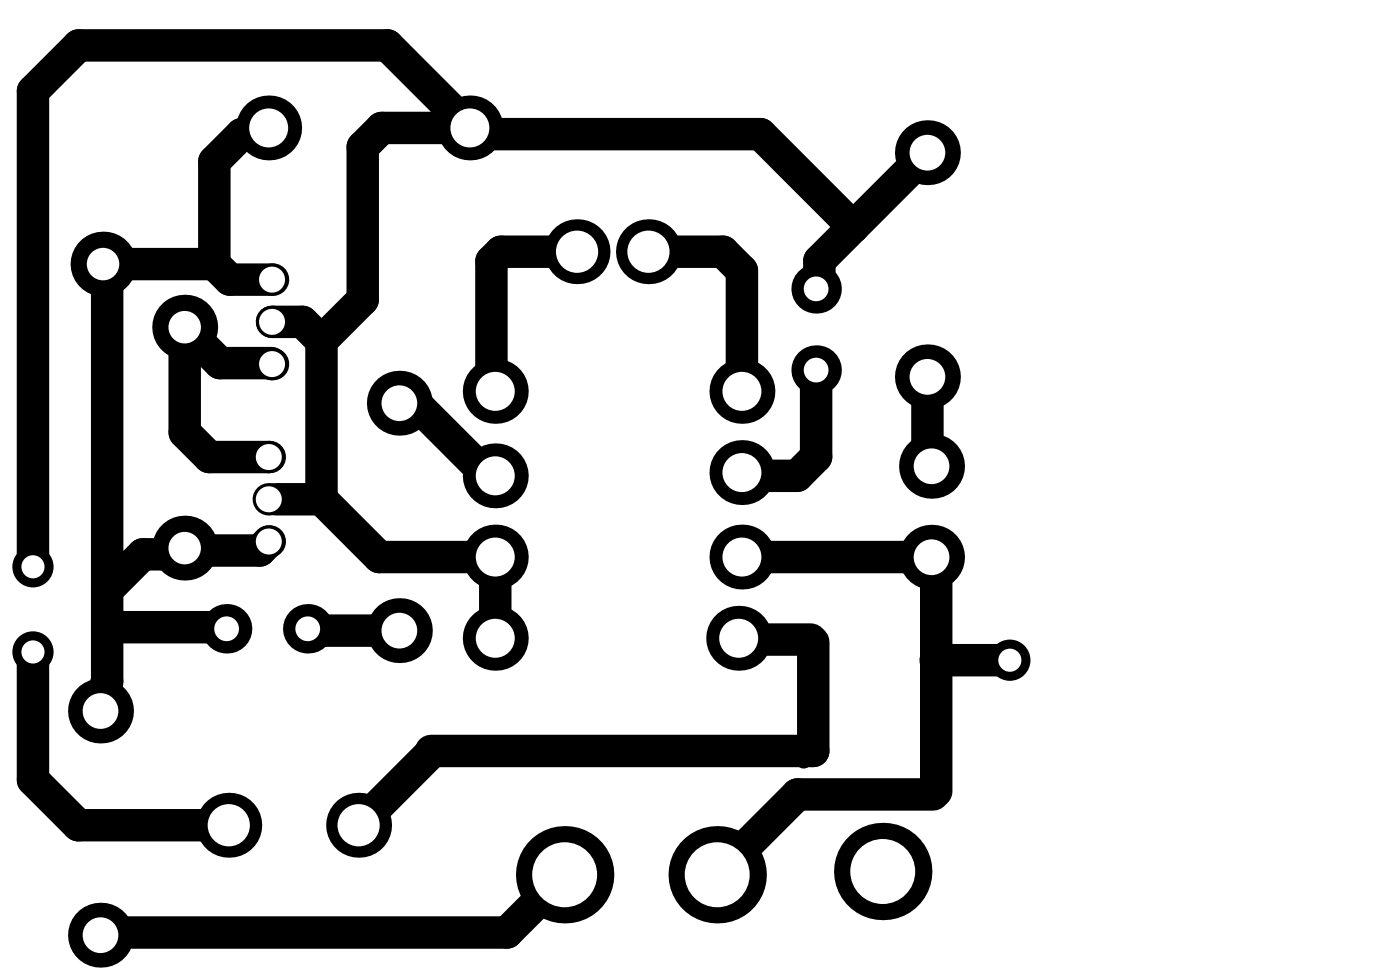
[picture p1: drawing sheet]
<svg xmlns="http://www.w3.org/2000/svg" width="144mm" height="100mm" viewBox="0 0 144 100" stroke-linecap="round" stroke-linejoin="round" font-family="sans-serif">
<g fill="none" stroke="#000" stroke-width="3.3">
<path d="M27.6 13.1l-.7 .7h-2.1l-2.8 2.8v10.5M48.2 13.1h-9l-2 2v15.6l-4.2 4.2M95.1 15.7l-11.1 11v2.6l-.3 .3M10.6 27.1h11.4M11 27.1v42.7l-.1 2.4-.6 .7M18.9 33.5v10.8l2.6 2.5h6.1M18.9 33.6l3.7 3.6h5.2l.1 .1M22 27.1l1.6 1.6h4.3M27.9 33h3.1l2 1.9M33 34.9v16.3M60.1 25.8h-8.7l-1 1v12.9M66.5 25.8h7.6l2 2v12.3"/>
<path d="M83.7 37.9v8.9l-1.9 2h-5.7M87.5 23.3l-9.5-9.5h-29.2l-9.1-9.1h-31.6l-4.7 4.6v48.8M95.1 38.6v8.8M27.6 55.5l-1 .9h-7.4l-.3-.2-.6 .6h-3.6l-3.3 3.3M28.3 51.2h4.7M33 51.2l5.9 5.9h11.9v8.3M41 41.3h1.6l7.3 7.3h.7M76.1 57.1h19.4l.5 .5v23.5M3.4 66.8v13.1l4.6 4.7h15.5M11 64.3h12.1l.1 .2M31.9 64.6h9.1M44.2 77.2l-7.4 7.4"/>
<path d="M76.1 65.4l.1 .2h6.9M83.4 65.8v11.2h-39.2M96 67.7h7.6M57.9 89.7l-5.9 5.9h-41.7M95.7 81.4h-13.9l-8.2 8.3"/>
</g>
<path d="M50.4 39.7l.4 .4M95.1 47.4l.4 .4M83.1 65.6l1 .9M83.4 77l-1 1M96.1 81.1l-1 1" fill="none" stroke="#000" stroke-width="1.7"/>
<circle cx="3.4" cy="66.8" r="2.11" fill="#000"/>
<circle cx="3.4" cy="66.8" r="1.18" fill="#fff"/>
<circle cx="3.4" cy="58.1" r="2.11" fill="#000"/>
<circle cx="3.4" cy="58.1" r="1.18" fill="#fff"/>
<circle cx="103.6" cy="67.7" r="2.11" fill="#000"/>
<circle cx="103.6" cy="67.7" r="1.18" fill="#fff"/>
<circle cx="31.6" cy="64.5" r="2.54" fill="#000"/>
<circle cx="31.6" cy="64.5" r="1.27" fill="#fff"/>
<circle cx="27.6" cy="51.2" r="1.66" fill="#000"/>
<circle cx="27.6" cy="51.2" r="1.33" fill="#fff"/>
<circle cx="27.6" cy="46.8" r="1.66" fill="#000"/>
<circle cx="27.6" cy="46.8" r="1.33" fill="#fff"/>
<circle cx="27.9" cy="33" r="1.66" fill="#000"/>
<circle cx="27.9" cy="33" r="1.33" fill="#fff"/>
<circle cx="10.3" cy="95.9" r="3.3" fill="#000"/>
<circle cx="10.3" cy="95.9" r="1.83" fill="#fff"/>
<circle cx="10.6" cy="27.1" r="3.3" fill="#000"/>
<circle cx="10.6" cy="27.1" r="1.66" fill="#fff"/>
<circle cx="36.8" cy="84.6" r="3.3" fill="#000"/>
<circle cx="36.8" cy="84.6" r="2.16" fill="#fff"/>
<circle cx="23.5" cy="84.6" r="3.3" fill="#000"/>
<circle cx="23.5" cy="84.6" r="2.16" fill="#fff"/>
<circle cx="27.6" cy="55.5" r="1.66" fill="#000"/>
<circle cx="27.6" cy="55.5" r="1.33" fill="#fff"/>
<circle cx="41" cy="64.6" r="3.3" fill="#000"/>
<circle cx="41" cy="64.6" r="1.83" fill="#fff"/>
<circle cx="23.2" cy="64.5" r="2.54" fill="#000"/>
<circle cx="23.2" cy="64.5" r="1.27" fill="#fff"/>
<circle cx="27.9" cy="28.7" r="1.66" fill="#000"/>
<circle cx="27.9" cy="28.7" r="1.33" fill="#fff"/>
<circle cx="27.9" cy="37.3" r="1.66" fill="#000"/>
<circle cx="27.9" cy="37.3" r="1.33" fill="#fff"/>
<circle cx="41" cy="41.3" r="3.3" fill="#000"/>
<circle cx="41" cy="41.3" r="1.83" fill="#fff"/>
<circle cx="27.6" cy="13.1" r="3.3" fill="#000"/>
<circle cx="27.6" cy="13.1" r="2" fill="#fff"/>
<circle cx="57.9" cy="89.7" r="5" fill="#000"/>
<circle cx="57.9" cy="89.7" r="3.3" fill="#fff"/>
<circle cx="50.8" cy="57.1" r="3.3" fill="#000"/>
<circle cx="50.8" cy="57.1" r="2" fill="#fff"/>
<circle cx="50.8" cy="65.4" r="3.3" fill="#000"/>
<circle cx="50.8" cy="65.4" r="2" fill="#fff"/>
<circle cx="50.8" cy="40.1" r="3.3" fill="#000"/>
<circle cx="50.8" cy="40.1" r="2" fill="#fff"/>
<circle cx="59.2" cy="25.8" r="3.3" fill="#000"/>
<circle cx="59.2" cy="25.8" r="2.16" fill="#fff"/>
<circle cx="66.5" cy="25.8" r="3.3" fill="#000"/>
<circle cx="66.5" cy="25.8" r="2.16" fill="#fff"/>
<circle cx="90.5" cy="89.3" r="5" fill="#000"/>
<circle cx="90.5" cy="89.3" r="3.3" fill="#fff"/>
<circle cx="76.1" cy="57.1" r="3.3" fill="#000"/>
<circle cx="76.1" cy="57.1" r="2" fill="#fff"/>
<circle cx="95.5" cy="57.1" r="3.3" fill="#000"/>
<circle cx="95.5" cy="57.1" r="1.83" fill="#fff"/>
<circle cx="76.1" cy="40.1" r="3.3" fill="#000"/>
<circle cx="76.1" cy="40.1" r="2" fill="#fff"/>
<circle cx="95.1" cy="38.6" r="3.3" fill="#000"/>
<circle cx="95.1" cy="38.6" r="1.83" fill="#fff"/>
<circle cx="83.7" cy="29.6" r="2.54" fill="#000"/>
<circle cx="83.7" cy="29.6" r="1.27" fill="#fff"/>
<circle cx="83.7" cy="37.9" r="2.54" fill="#000"/>
<circle cx="83.7" cy="37.9" r="1.27" fill="#fff"/>
<circle cx="10.3" cy="72.9" r="3.3" fill="#000"/>
<circle cx="10.3" cy="72.9" r="1.83" fill="#fff"/>
<circle cx="50.8" cy="48.8" r="3.3" fill="#000"/>
<circle cx="50.8" cy="48.8" r="2" fill="#fff"/>
<circle cx="76.1" cy="48.4" r="3.3" fill="#000"/>
<circle cx="76.1" cy="48.4" r="2" fill="#fff"/>
<circle cx="95.5" cy="47.8" r="3.3" fill="#000"/>
<circle cx="95.5" cy="47.8" r="1.83" fill="#fff"/>
<circle cx="95.1" cy="15.7" r="3.3" fill="#000"/>
<circle cx="95.1" cy="15.7" r="1.83" fill="#fff"/>
<circle cx="73.6" cy="89.7" r="5" fill="#000"/>
<circle cx="73.6" cy="89.7" r="3.3" fill="#fff"/>
<circle cx="75.8" cy="65.4" r="3.3" fill="#000"/>
<circle cx="75.8" cy="65.4" r="2" fill="#fff"/>
<circle cx="18.9" cy="56.2" r="3.3" fill="#000"/>
<circle cx="18.9" cy="56.2" r="1.67" fill="#fff"/>
<circle cx="18.9" cy="33.5" r="3.3" fill="#000"/>
<circle cx="18.9" cy="33.5" r="1.67" fill="#fff"/>
<circle cx="48.2" cy="13.1" r="3.3" fill="#000"/>
<circle cx="48.2" cy="13.1" r="2" fill="#fff"/>
</svg>
